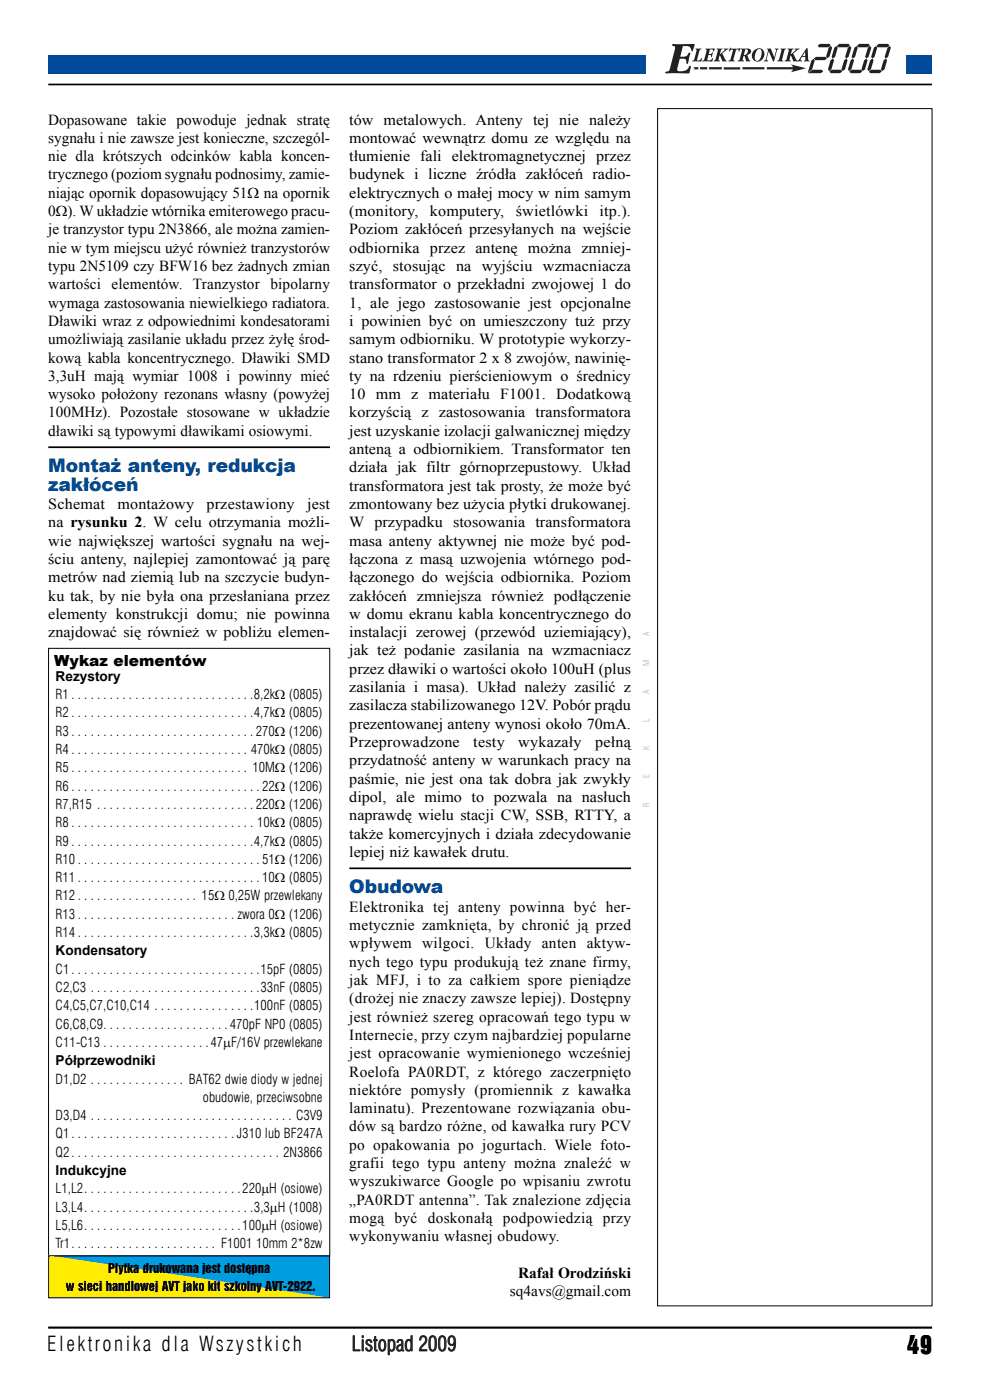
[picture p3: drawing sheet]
<svg xmlns="http://www.w3.org/2000/svg" width="205mm" height="290mm" viewBox="0 0 205 290" stroke-linecap="round" stroke-linejoin="round" font-family="sans-serif">
<defs><g id="words">
<text font-size="4.9" x="187.8" y="280.5">49</text>
<text font-size="4.2" x="9.8" y="279.9">Elektronika dla Wszystkich</text>
<text font-size="4.2" fill="#231f20" x="72.8" y="279.8">Listopad 2009</text>
<g font-size="3.9" fill="#00519e">
<text x="10" y="97.8">Montaż anteny, redukcja</text>
<text x="10" y="101.6">zakłóceń</text>
<text x="72.3" y="185.1">Obudowa</text>
</g>
<g font-size="3.2">
<text x="10" y="25.8">Dopasowane takie powoduje jednak stratę</text>
<text x="10" y="29.6">sygnału i nie zawsze jest konieczne, szczegól-</text>
<text x="72.3" y="25.8">tów metalowych. Anteny tej nie należy</text>
<text x="72.3" y="29.6">montować wewnątrz domu ze względu na</text>
<text x="10" y="33.4">nie dla krótszych odcinków kabla koncen-</text>
<text x="72.3" y="33.4">tłumienie fali elektromagnetycznej przez</text>
<text x="10" y="41">niając opornik dopasowujący 51Ω na opornik</text>
<text x="10" y="37.2">trycznego (poziom sygnału podnosimy, zamie-</text>
<text x="72.3" y="41">elektrycznych o małej mocy w nim samym</text>
<text x="72.3" y="37.2">budynek i liczne źródła zakłóceń radio-</text>
<text x="10" y="44.8">0Ω). W układzie wtórnika emiterowego pracu-</text>
<text x="72.3" y="44.8">(monitory,</text>
<text x="89" y="44.8">komputery,</text>
<text x="106.8" y="44.8">świetlówki</text>
<text x="124.2" y="44.8">itp.).</text>
<text x="10" y="48.5">je tranzystor typu 2N3866, ale można zamien-</text>
<text x="10" y="52.3">nie w tym miejscu użyć również tranzystorów</text>
<text x="72.3" y="48.5">Poziom zakłóceń przesyłanych na wejście</text>
<text x="72.3" y="52.3">odbiornika przez antenę można zmniej-</text>
<text x="10" y="56.1">typu 2N5109 czy BFW16 bez żadnych zmian</text>
<text x="10" y="59.9">wartości elementów. Tranzystor bipolarny</text>
<text x="72.3" y="56.1">szyć, stosując na wyjściu wzmacniacza</text>
<text x="72.3" y="59.9">transformator o przekładni zwojowej 1 do</text>
<text x="10" y="63.7">wymaga zastosowania niewielkiego radiatora.</text>
<text x="72.3" y="63.7">1, ale jego zastosowanie jest opcjonalne</text>
<text x="10" y="67.5">Dławiki wraz z odpowiednimi kondesatorami</text>
<text x="10" y="71.3">umożliwiają zasilanie układu przez żyłę środ-</text>
<text x="72.3" y="71.3">samym odbiorniku. W prototypie wykorzy-</text>
<text x="72.3" y="67.5">i powinien być on umieszczony tuż przy</text>
<text x="10" y="75.1">kową kabla koncentrycznego. Dławiki SMD</text>
<text x="72.3" y="75.1">stano transformator 2 x 8 zwojów, nawinię-</text>
<text x="10" y="82.7">wysoko położony rezonans własny (powyżej</text>
<text x="10" y="78.9">3,3uH mają wymiar 1008 i powinny mieć</text>
<text x="72.3" y="78.9">ty na rdzeniu pierścieniowym o średnicy</text>
<text x="72.3" y="82.7">10 mm z materiału F1001. Dodatkową</text>
<text x="10" y="86.5">100MHz). Pozostałe stosowane w układzie</text>
<text x="72.3" y="86.5">korzyścią z zastosowania transformatora</text>
<text x="10" y="90.3">dławiki są typowymi dławikami osiowymi.</text>
<text x="72.3" y="94.1">anteną a odbiornikiem. Transformator ten</text>
<text x="72.3" y="90.3">jest uzyskanie izolacji galwanicznej między</text>
<text x="72.3" y="101.6">transformatora jest tak prosty, że może być</text>
<text x="72.3" y="97.8">działa jak filtr górnoprzepustowy. Układ</text>
<text x="10" y="105.4">Schemat</text>
<text x="24.3" y="105.4">montażowy</text>
<text x="42.8" y="105.4">przestawiony</text>
<text x="63.6" y="105.4">jest</text>
<text x="72.3" y="105.4">zmontowany bez użycia płytki drukowanej.</text>
<text x="10" y="113">wie największej wartości sygnału na wej-</text>
<text x="10" y="109.2">na rysunku 2. W celu otrzymania możli-</text>
<text x="72.3" y="109.2">W przypadku stosowania transformatora</text>
<text x="72.3" y="113">masa anteny aktywnej nie może być pod-</text>
<text x="10" y="116.8">ściu anteny, najlepiej zamontować ją parę</text>
<text x="72.3" y="116.8">łączona z masą uzwojenia wtórnego pod-</text>
<text x="10" y="124.4">ku tak, by nie była ona przesłaniana przez</text>
<text x="10" y="120.6">metrów nad ziemią lub na szczycie budyn-</text>
<text x="72.3" y="120.6">łączonego do wejścia odbiornika. Poziom</text>
<text x="72.3" y="124.4">zakłóceń zmniejsza również podłączenie</text>
<text x="10" y="128.2">elementy konstrukcji domu; nie powinna</text>
<text x="10" y="132">znajdować się również w pobliżu elemen-</text>
<text x="72.3" y="128.2">w domu ekranu kabla koncentrycznego do</text>
<text x="72.3" y="132">instalacji zerowej (przewód uziemiający),</text>
<text x="11.2" y="138">Wykaz elementów</text>
<text x="72.3" y="135.8">jak też podanie zasilania na wzmacniacz</text>
<text x="72.3" y="143.4">zasilania i masa). Układ należy zasilić z</text>
<text x="72.3" y="139.6">przez dławiki o wartości około 100uH (plus</text>
<text x="72.3" y="147.1">zasilacza stabilizowanego 12V. Pobór prądu</text>
<text x="72.3" y="150.9">prezentowanej anteny wynosi około 70mA.</text>
<text x="72.3" y="154.7">Przeprowadzone</text>
<text x="98" y="154.7">testy</text>
<text x="107.3" y="154.7">wykazały</text>
<text x="123.2" y="154.7">pełną</text>
<text x="72.3" y="158.5">przydatność anteny w warunkach pracy na</text>
<text x="72.3" y="166.1">dipol, ale mimo to pozwala na nasłuch</text>
<text x="72.3" y="162.3">paśmie, nie jest ona tak dobra jak zwykły</text>
<text x="72.3" y="169.9">naprawdę wielu stacji CW, SSB, RTTY, a</text>
<text x="72.3" y="173.7">także komercyjnych i działa zdecydowanie</text>
<text x="72.3" y="177.5">lepiej niż kawałek drutu.</text>
<text x="72.3" y="188.9">Elektronika tej anteny powinna być her-</text>
<text x="72.3" y="196.4">wpływem wilgoci. Układy anten aktyw-</text>
<text x="72.3" y="192.7">metycznie zamknięta, by chronić ją przed</text>
<text x="72.3" y="200.2">nych tego typu produkują też znane firmy,</text>
<text x="72.3" y="207.8">(drożej nie znaczy zawsze lepiej). Dostępny</text>
<text x="72.3" y="204">jak MFJ, i to za całkiem spore pieniądze</text>
<text x="72.3" y="215.4">Internecie, przy czym najbardziej popularne</text>
<text x="72.3" y="211.6">jest również szereg opracowań tego typu w</text>
<text x="72.3" y="219.2">jest opracowanie wymienionego wcześniej</text>
<text x="72.3" y="226.8">niektóre pomysły (promiennik z kawałka</text>
<text x="72.3" y="223">Roelofa PA0RDT, z którego zaczerpnięto</text>
<text x="72.3" y="230.6">laminatu). Prezentowane rozwiązania obu-</text>
<text x="72.3" y="238.2">po opakowania po jogurtach. Wiele foto-</text>
<text x="72.3" y="234.4">dów są bardzo różne, od kawałka rury PCV</text>
<text x="72.3" y="242">grafii tego typu anteny można znaleźć w</text>
<text x="72.3" y="245.7">wyszukiwarce Google po wpisaniu zwrotu</text>
<text x="72.3" y="249.5">„PA0RDT antenna”. Tak znalezione zdjęcia</text>
<text x="72.3" y="257.1">wykonywaniu własnej obudowy.</text>
<text x="72.3" y="253.3">mogą być doskonałą podpowiedzią przy</text>
<text x="105.6" y="268.5">sq4avs@gmail.com</text>
<text x="107.3" y="264.7">Rafał Orodziński</text>
</g>
<g font-size="2.8">
<text x="11.5" y="141">Rezystory</text>
<text x="11.5" y="144.8">R1 . . . . . . . . . . . . . . . . . . . . . . . . . . . . .8,2kΩ (0805)</text>
<text x="11.5" y="148.6">R2 . . . . . . . . . . . . . . . . . . . . . . . . . . . . .4,7kΩ (0805)</text>
<text x="11.5" y="152.4">R3 . . . . . . . . . . . . . . . . . . . . . . . . . . . . . 270Ω (1206)</text>
<text x="11.5" y="156.2">R4 . . . . . . . . . . . . . . . . . . . . . . . . . . . . 470kΩ (0805)</text>
<text x="11.5" y="160">R5 . . . . . . . . . . . . . . . . . . . . . . . . . . . . 10MΩ (1206)</text>
<text x="11.5" y="163.8">R6 . . . . . . . . . . . . . . . . . . . . . . . . . . . . . . 22Ω (1206)</text>
<text x="11.5" y="167.6">R7,R15 . . . . . . . . . . . . . . . . . . . . . . . . . 220Ω (1206)</text>
<text x="11.5" y="171.4">R8 . . . . . . . . . . . . . . . . . . . . . . . . . . . . . 10kΩ (0805)</text>
<text x="11.5" y="175.1">R9 . . . . . . . . . . . . . . . . . . . . . . . . . . . . .4,7kΩ (0805)</text>
<text x="11.5" y="178.9">R10 . . . . . . . . . . . . . . . . . . . . . . . . . . . . . 51Ω (1206)</text>
<text x="11.5" y="182.7">R11 . . . . . . . . . . . . . . . . . . . . . . . . . . . . . 10Ω (0805)</text>
<text x="11.5" y="190.3">R13 . . . . . . . . . . . . . . . . . . . . . . . . . zwora 0Ω (1206)</text>
<text x="11.5" y="186.5">R12 . . . . . . . . . . . . . . . . . . . 15Ω 0,25W przewlekany</text>
<text x="11.5" y="194.1">R14 . . . . . . . . . . . . . . . . . . . . . . . . . . . .3,3kΩ (0805)</text>
<text x="11.5" y="197.9">Kondensatory</text>
<text x="11.5" y="201.7">C1. . . . . . . . . . . . . . . . . . . . . . . . . . . . . .15pF (0805)</text>
<text x="11.5" y="205.5">C2,C3 . . . . . . . . . . . . . . . . . . . . . . . . . . .33nF (0805)</text>
<text x="11.5" y="209.3">C4,C5,C7,C10,C14 . . . . . . . . . . . . . . . .100nF (0805)</text>
<text x="11.5" y="213.1">C6,C8,C9. . . . . . . . . . . . . . . . . . . .470pF NP0 (0805)</text>
<text x="11.5" y="216.9">C11-C13 . . . . . . . . . . . . . . . . .47μF/16V przewlekane</text>
<text x="11.5" y="220.7">Półprzewodniki</text>
<text x="11.5" y="224.4">D1,D2 . . . . . . . . . . . . . . . BAT62 dwie diody w jednej</text>
<text x="11.5" y="232">D3,D4 . . . . . . . . . . . . . . . . . . . . . . . . . . . . . . . . C3V9</text>
<text x="42" y="228.2">obudowie, przeciwsobne</text>
<text x="11.5" y="235.8">Q1. . . . . . . . . . . . . . . . . . . . . . . . . . J310 lub BF247A</text>
<text x="11.5" y="239.6">Q2. . . . . . . . . . . . . . . . . . . . . . . . . . . . . . . . . 2N3866</text>
<text x="11.5" y="243.4">Indukcyjne</text>
<text x="11.5" y="247.2">L1,L2. . . . . . . . . . . . . . . . . . . . . . . . .220μH (osiowe)</text>
<text x="11.5" y="251">L3,L4. . . . . . . . . . . . . . . . . . . . . . . . . . .3,3μH (1008)</text>
<text x="11.5" y="254.8">L5,L6. . . . . . . . . . . . . . . . . . . . . . . . .100μH (osiowe)</text>
<text x="11.5" y="258.6">Tr1. . . . . . . . . . . . . . . . . . . . . . . F1001 10mm 2*8zw</text>
</g>
<g font-size="2.6">
<text x="22.4" y="263.6">Płytka drukowana jest dostęp na</text>
<text x="13.7" y="267.5">w sie ci han dlo wej AVT jako kit szkolny AVT-2922.</text>
</g>
<g font-size="1.8" fill="#b1b2b4">
<text x="134.5" y="131.6" transform="rotate(-90 134.5 131.6)">A</text>
<text x="134.5" y="137.9" transform="rotate(-90 134.5 137.9)">M</text>
<text x="134.5" y="143.8" transform="rotate(-90 134.5 143.8)">A</text>
<text x="134.5" y="155.4" transform="rotate(-90 134.5 155.4)">K</text>
<text x="134.5" y="167.1" transform="rotate(-90 134.5 167.1)">R</text>
</g>
</g></defs>
<path d="M10 17.5h183M10 92.6h58.3M72.3 179.9h58.4M10 275h183" fill="none" stroke="#000" stroke-width=".35"/>
<g fill="#004a99">
<path d="M10 11.6h123.8v3.8h-123.8z"/>
<path d="M187.7 11.6h5.3v3.8h-5.3z"/>
</g>
<path d="M10.1 134.3h58.2v125.9h-58.2z" fill="none" stroke="#000" stroke-width=".21"/>
<path d="M10 260.1h58.3v8.7z" fill="#009ee0"/>
<path d="M10 260l58.3 8.9h-58.3z" fill="#ffec00"/>
<path d="M10.1 260.1h58.1v8.7h-58.1z" fill="none" stroke="#000" stroke-width=".21"/>
<g fill="#231f20">
<path d="M139.2 9.2l4.6-.1-.4 1.5h-.2a1.26 1.26 0 0 0-1.6-1.1l-.2 .2-.5 2h.3a1.2 1.2 0 0 0 1.5-.8l.3 .1-.5 1.9-.1 .3-.3-.1a.73 .73 0 0 0-.7-.9h-.6l-.5 1.8a.5 .5 0 0 0 .3 .7 2 2 0 0 0 2.3-1.1l.2 .2-.3 1.3a1.34 1.34 0 0 1-1.3 .1h-2.9a.59 .59 0 0 1-.8-.2l.1-.1a.75 .75 0 0 0 .8-.5l1-4.2a.49 .49 0 0 0-.4-.7z" fill-rule="evenodd"/>
<path d="M144 10.1h1.3l-.4 .3-.5 2.1a.73 .73 0 0 0 .9-.5l-.2 .7h-1.7l.4-.5 .4-1.5v-.3z" fill-rule="evenodd"/>
<path d="M146.1 10.1h1.9l-.2 .6a.47 .47 0 0 0-.3-.4 .47 .47 0 0 0-.5 .1l-.3 .8 .6-.1 .3-.3-.2 .9-.1 .2-.1-.5h-.5l-.2 1a.88 .88 0 0 0 1.1-.3 .6 .6 0 0 1-.2 .6 .6 .6 0 0 1-.6 0l-1.4-.1 .4-.2 .5-1.8v-.2z" fill-rule="evenodd"/>
<path d="M148.4 10.1h1.2l-.3 .3-.3 .9 1.1-.9-.2-.3h1l-1.4 1 .7 1.2 .2 .3v.1h-.8l-.6-1.2-.2 .9 .2 .3h-1.2l.3-.3 .5-1.9z" fill-rule="evenodd"/>
<path d="M151.2 9.9l.3 .2h1.5l.3-.2-.2 .7-.1 .1a.32 .32 0 0 0-.2-.4 .32 .32 0 0 0-.4 .1l-.5 2 .2 .3h-1.2v-.1l.4-.2 .5-2.1a.7 .7 0 0 0-.8 .4z" fill-rule="evenodd"/>
<path d="M154.3 10.2l.5 .2a.84 .84 0 0 1-.8 1zM153.4 10.1l.3 .4-.5 1.8-.4 .4h1.2l-.2-.3 .2-.8a1.03 1.03 0 0 1 .5 1.1h.8l.1-.1-.3-.2-.4-1a.81 .81 0 0 0 .8-1.1l-.5-.2z" fill-rule="evenodd"/>
<path d="M156.3 10.3a1.32 1.32 0 0 0-.1 2.3 1.32 1.32 0 0 0 2-.9 1.2 1.2 0 0 0-.4-1.5 1.2 1.2 0 0 0-1.5 .1zM156.9 10.3l.3-.1a.55 .55 0 0 1 .5 .6 1.75 1.75 0 0 1-.9 1.8 1.05 1.05 0 0 1-.4-1.6z" fill-rule="evenodd"/>
<path d="M158.8 10.1h.8l.7 1.8 .4-1.5-.3-.3h.8l-.3 .3-.7 2.4-1-2.2-.4 1.6 .2 .5h-.8l.3-.3 .5-1.7v-.4z" fill-rule="evenodd"/>
<path d="M161.6 10.1h1.2l-.3 .2-.6 2 .3 .4h-1.2v-.1l.3-.2 .5-1.9z" fill-rule="evenodd"/>
<path d="M163.1 10.1h1.2l-.3 .3-.3 .9 1.1-.9-.2-.3h1l-1.4 1 .7 1.2 .2 .3v.1h-.8l-.6-1.2-.2 .9 .2 .3h-1.2l.3-.3 .5-1.9z" fill-rule="evenodd"/>
<path d="M166.7 10.7v.9h-.5zM167 10l-1.9 2.7h.9l-.2-.3 .3-.6h.6v.7l-.2 .2h1.1l-.3-.5-.1-2.2z" fill-rule="evenodd"/>
<path d="M180.2 12.5l-.6 1.9 .2 .3 .5-.3 .6-1.9-.3-.4zM183 12.5l-.6 1.9 .3 .3 .5-.3 .5-1.9-.3-.4zM181 9.9l-.6 1.9 .2 .3 .5-.3 .6-1.9-.3-.4zM183.8 9.9l-.6 1.9 .2 .3 .5-.3 .6-1.9-.3-.4zM179.9 14.8l.3 .4h1.9l.5-.4-.3-.4h-1.9zM181.5 9.5l.3 .3h1.9l.5-.3-.3-.4h-1.9zM176.1 12.5l-.5 1.9 .2 .3 .5-.3 .6-1.9-.3-.4zM178.9 12.5l-.5 1.9 .2 .3 .5-.3 .5-1.9-.2-.4zM176.9 9.9l-.6 1.9 .3 .3 .5-.3 .5-1.9-.2-.4zM179.7 9.9l-.6 1.9 .3 .3 .4-.3 .6-1.9-.2-.4zM175.9 14.8l.2 .4h2l.5-.4-.3-.4h-1.9zM177.5 9.5l.2 .3h1.9l.5-.3-.2-.4h-2zM172 12.5l-.6 1.9 .3 .3 .5-.3 .5-1.9-.2-.4zM174.8 12.5l-.6 1.9 .3 .3 .5-.3 .5-1.9-.2-.4zM172.8 9.9l-.6 1.9 .3 .3 .4-.3 .6-1.9-.3-.4zM175.6 9.9l-.6 1.9 .3 .3 .4-.3 .6-1.9-.3-.4zM171.7 14.8l.3 .4h2l.4-.4-.2-.4h-2zM173.3 9.5l.3 .3h1.9l.5-.3-.3-.4h-1.9zM171.6 9.9l-.5 1.8 .2 .4 .5-.4 .5-1.8-.2-.4zM167.3 15.2h2.7l.5-.4-.3-.4h-2zM168 12.5l-.7 2.6 .9-.7 .5-1.9-.2-.3zM168.5 12.1l.3 .4h2l.4-.4-.2-.3h-2zM169.3 9.4l.3 .4h1.9l.5-.4-.2-.3h-2z" fill-rule="evenodd"/>
<path d="M143.5 13.9l.4 .2-.4 .3h1.1v-.5zM145 13.9v.5h1.4v-.5zM146.8 13.9v.5h2.7v-.5zM149.9 13.9v.5h3.4v-.5zM153.7 13.9v.5h4.6v-.5zM158.8 13.9v.5h5.4l-.5 .6 3.2-.9-3.2-.8 .5 .6z" fill-rule="evenodd"/>
</g>
<path d="M136.2 22.5h56.8v248h-56.8z" fill="none" stroke="#000" stroke-width=".21"/>
<use href="#words"/>
</svg>
